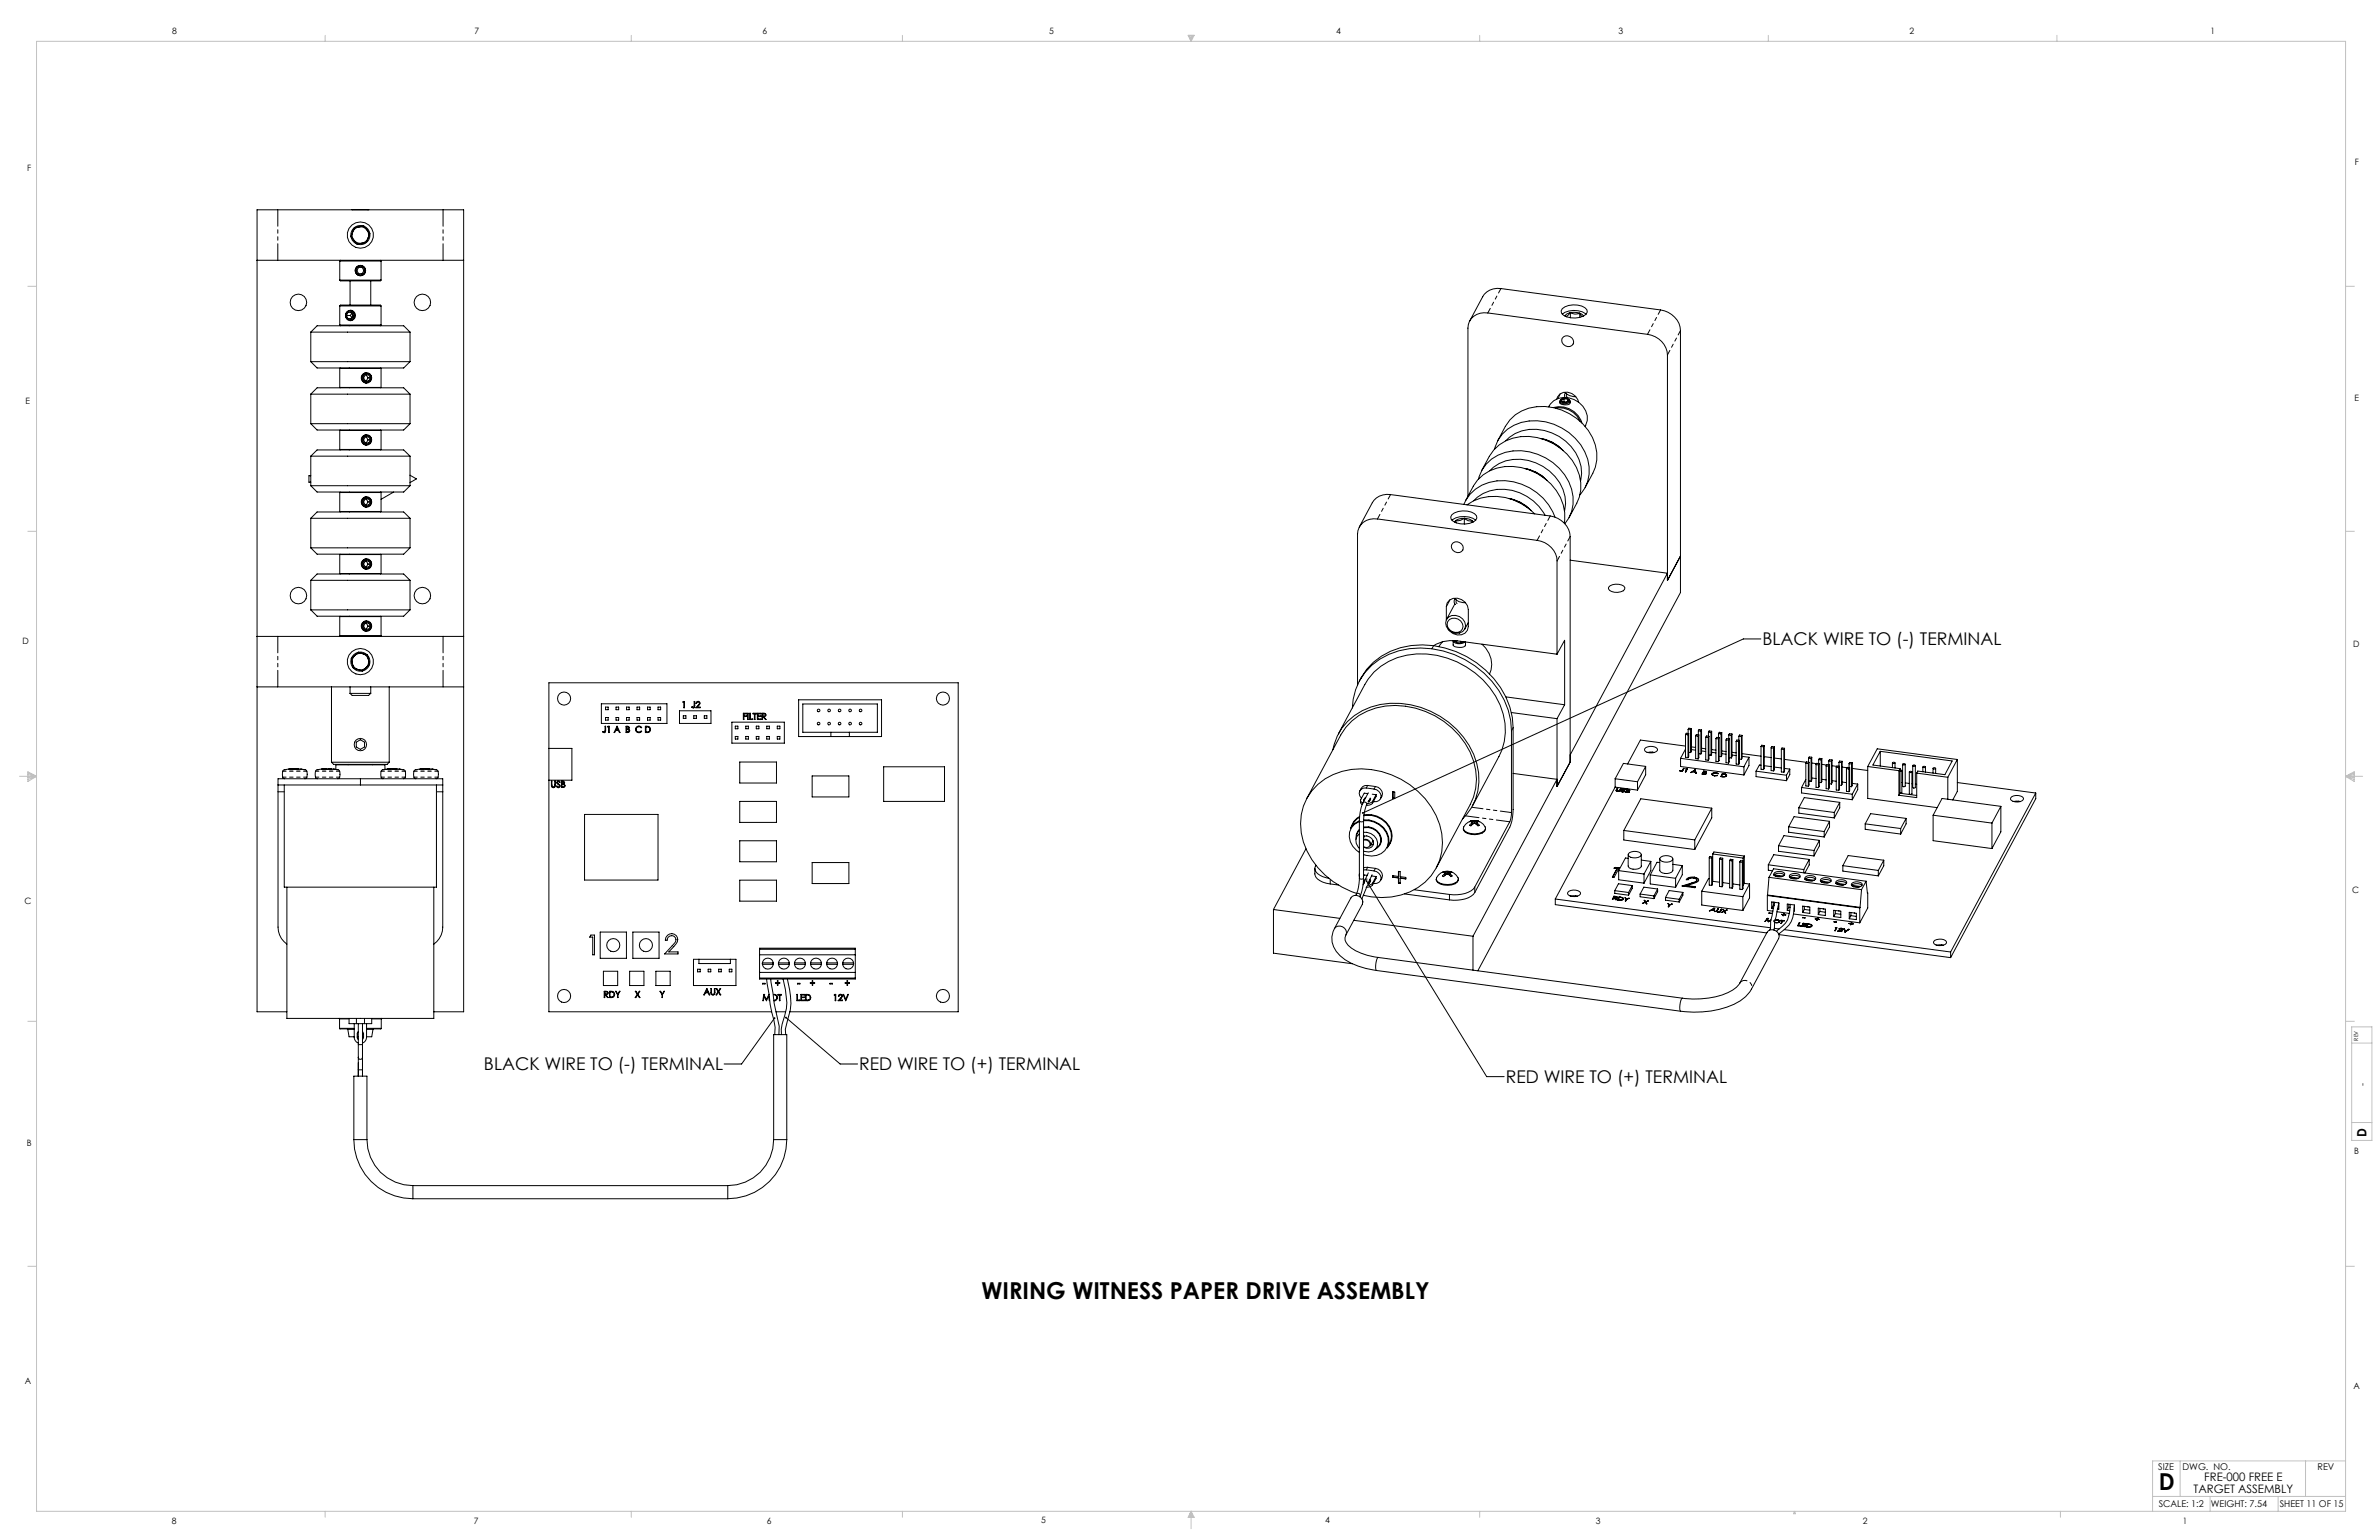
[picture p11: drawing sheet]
<svg xmlns="http://www.w3.org/2000/svg" width="864mm" height="559mm" viewBox="0 0 864 559" stroke-linecap="round" stroke-linejoin="round" font-family="sans-serif">
<defs><g id="words">
<g font-size="8.5">
<text x="356.3" y="471.2">WIRING WITNESS PAPER DRIVE ASSEMBLY</text>
<text x="783.7" y="540.7">D</text>
</g>
<g font-size="6.4">
<text x="639.8" y="234.1">BLACK WIRE TO (-) TERMINAL</text>
<text x="175.7" y="388.3">BLACK WIRE TO (-) TERMINAL</text>
<text x="311.8" y="388.3">RED WIRE TO (+) TERMINAL</text>
<text x="546.6" y="393">RED WIRE TO (+) TERMINAL</text>
</g>
<text font-size="4.7" x="859" y="412.4" transform="rotate(-90 859 412.4)">D</text>
<g font-size="4.2">
<text x="800.2" y="537.5">FRE-000 FREE E</text>
<text x="796.3" y="541.7">TARGET ASSEMBLY</text>
</g>
<g font-size="3.4">
<text x="858.7" y="394" transform="rotate(-90 858.7 394)">-</text>
<text x="783.5" y="533.3">SIZE</text>
<text x="792.3" y="533.3">DWG. NO.</text>
<text x="841.3" y="533.4">REV</text>
<text x="783.6" y="546.8">SCALE: 1:2</text>
<text x="802.5" y="546.9">WEIGHT: 7.54</text>
<text x="827.6" y="546.9">SHEET 11 OF 15</text>
</g>
<g font-size="3.2">
<text x="62.5" y="12.4">8</text>
<text x="172.3" y="12.3">7</text>
<text x="276.8" y="12.4">6</text>
<text x="380.9" y="12.4">5</text>
<text x="485" y="12.3">4</text>
<text x="587.5" y="12.4">3</text>
<text x="693.2" y="12.4">2</text>
<text x="802.4" y="12.4">1</text>
<text x="854.9" y="59.8">F</text>
<text x="9.9" y="62">F</text>
<text x="9.3" y="146.5">E</text>
<text x="854.7" y="145.5">E</text>
<text x="8.2" y="233.6">D</text>
<text x="854.3" y="234.9">D</text>
<text x="8.9" y="328.1">C</text>
<text x="853.9" y="324.1">C</text>
<text x="9.7" y="415.8">B</text>
<text x="854.6" y="418.6">B</text>
<text x="9" y="502">A</text>
<text x="854.3" y="503.9">A</text>
<text x="62.3" y="552.9">8</text>
<text x="172" y="552.9">7</text>
<text x="278.3" y="552.9">6</text>
<text x="377.9" y="552.8">5</text>
<text x="481" y="552.8">4</text>
<text x="579.3" y="552.8">3</text>
<text x="676.2" y="552.9">2</text>
<text x="792.4" y="552.8">1</text>
</g>
<text font-size="2" x="856" y="377.7" transform="rotate(-90 856 377.7)">REV</text>
</g></defs>
<g fill="none" stroke="#000" stroke-width=".36">
<path d="M127.8 76.1h6.1M93.3 94.4h75M123.3 94.7h15M123.3 94.7v6.9M123.6 94.4l-.3 .3M127.4 85.8a3.5 3.5 0 0 0 2.2 2.7M127.4 85.8l2.2 2.7M128.7 82.6l-1.3 3.2M128.7 82.6a3.5 3.5 0 0 0-1.3 3.2M130.2 97h1.3l.6 1.2-.6 1.1h-1.3l-.7-1.1zM132.1 82.1l2.1 2.7M132.1 82.1a3.4 3.4 0 0 1 2.1 2.7"/>
<path d="M132.1 82.1a3.6 3.6 0 0 0-3.4 .5M132.1 82.1l-3.4 .5M133 88l-3.4 .5M133 88a3.4 3.4 0 0 1-3.4 .5M134.2 84.8a3.4 3.4 0 0 1-1.2 3.2M134.2 84.8l-1.2 3.2M138 94.4l.3 .3M138.3 94.7v6.9M123.3 101.6h15M123.3 101.6a2.9 2.9 0 0 0 2.6 .3h12.1l.3-.3M123.3 111h15M123.3 117.9h15"/>
<path d="M123.3 111l.3-.3h14.4l.3 .3M123.3 111v6.9M123.3 117.9l.3 .3M125.8 114.5h1.4M125.9 113.1a1.72 1.72 0 0 1 2.4 .2 1.72 1.72 0 0 1 0 2.3 1.72 1.72 0 0 1-2.4 .2 2.02 2.02 0 0 1 0-2.7zM125.9 113.3a1.44 1.44 0 0 1 2 .2 1.44 1.44 0 0 1 0 1.9 1.44 1.44 0 0 1-2 .2 1.67 1.67 0 0 1 0-2.3zM126.3 113.3h1.2l.6 1.2-.6 1.1h-1.2l-.5-1.1zM127.1 116.3h.4M127.1 112.6h.4M127.1 101.9v8.8M127.2 114.5l.4 .8M127.3 112.6a1.85 1.85 0 0 1 1.7 1.9 1.85 1.85 0 0 1-1.7 1.8"/>
<path d="M127.6 113.6l-.4 .9M134.6 101.9v8.8M138.3 111v6.9M138.3 117.9l-.3 .3M533.5 116.5l4.7-8.8a6.3 6.3 0 0 1 6.6-3l58 7.8a8.2 8.2 0 0 1 7.2 7.4v95.1l-73.5 137.2M567.1 114a7.4 7.4 0 0 1 8.7 0M567.1 112a7.1 7.1 0 0 1 9 .4l.1 .8a4.4 4.4 0 0 1-4.3 2.2 5.7 5.7 0 0 1-5.1-1.8l-.1-.8zM570.1 113.5l1.3-.2 2.1 .4M570.1 113.5a2.66 2.66 0 0 0-2.1 1.2M570.1 113.5l-1.6 1.3M570.1 113.5a3.7 3.7 0 0 0 3.4 .2M570.1 113.5v1.8"/>
<path d="M573.5 113.7l1.3 1M573.5 113.7l.8 1.2M573.5 113.7v1.4M112.8 120.5h36M112.8 131.2h36M112.8 131.2l2.3 2.3h31.4l2.3-2.3M112.8 120.5l2.3-2.3h31.4l2.3 2.3M112.8 120.5v10.7M123.3 133.7h15M123.3 133.7v6.9M123.5 133.5l-.2 .2M132.6 136h1.2l.7 1.1-.7 1.2h-1.2l-.6-1.2z"/>
<path d="M132.9 139h.2M133 136l.6 1.1M133.1 135.3a1.86 1.86 0 0 0-2 1.7 1.86 1.86 0 0 0 1.9 2M133.6 137.1h.9M133.6 137.1l-.6 1.2M138.2 133.5l.1 .2M138.3 133.7v6.9M148.8 120.5v10.7M567.5 122.2a2.21 2.21 0 0 1 3 .3 2.21 2.21 0 0 1 .1 2.9 2.21 2.21 0 0 1-2.9-.2 2.21 2.21 0 0 1-.2-3zM112.8 143h36M112.8 153.7h36M112.8 153.7l2.3 2.3h31.4l2.3-2.3"/>
<path d="M112.8 143l2.3-2.3h31.4l2.3 2.3M112.8 143v10.7M123.3 156.2h15M123.3 140.6h15M123.3 156.2v6.9M123.3 140.6l.2 .1M123.5 156l-.2 .2M132.6 158.5h1.2l.7 1.1-.7 1.2h-1.2l-.6-1.2zM133 158.5l.6 1.1M133.1 157.8a1.87 1.87 0 0 0-2 1.8 1.87 1.87 0 0 0 1.9 1.9M133.6 159.6h.9M133.6 159.6l-.6 1.2"/>
<path d="M138.2 156l.1 .2M138.3 156.2v6.9M138.3 140.6l-.2 .1M148.8 143v10.7M543.7 159.9a25.7 25.7 0 0 1 6.4-9.4 19.1 19.1 0 0 1 24.5 3.4 15.6 15.6 0 0 1 3.6 17.8l-2.8 5.2M546.6 159.9a15.4 15.4 0 0 1 19.4-1.5 15 15 0 0 1 7.8 16.1M559.3 159.1a13.7 13.7 0 0 1 8.1 4.4M560 159.3a14 14 0 0 1 6.9 3.7M562.2 147.6a6.6 6.6 0 0 1 9.2-2.6 7.2 7.2 0 0 1 4.2 9.3l-.2 .4M563.9 147.9a8.4 8.4 0 0 1 10.4 5.6M564.7 148.1a8.2 8.2 0 0 1 8.9 4.8M565.2 144.8a3.8 3.8 0 0 1 6.7-1l1.1 2.1"/>
<path d="M566.2 145.6v.6M566.8 144.9l-.6 .8a2.31 2.31 0 0 0 3.8-.3l-.6-.5M566.8 144.8l1.1-.3a1.37 1.37 0 0 1 1.7 1 2.12 2.12 0 0 1-3-.1zM567.8 144.7l-1 .4 .4 .7 1.2 .1 .9-.4-.3-.6M567.8 144.7l1.2 .2M567.8 144.7v1.1M568.7 143a.86 .86 0 0 0 .3 1.3M569 144.9v.7M570 145.6v.6a2.69 2.69 0 0 1-3.7 .1l-.1-.1M572 144a4.9 4.9 0 0 1-3.7-1.5l-.4 .7 .2 1.1M112.8 165.5l2.3-2.2h31.4l2.3 2.2M112.8 165.5h36"/>
<path d="M112.8 176.2h36M112.8 176.2l2.3 2.3h31.4l2.3-2.3M112.8 165.5v10.7M112.8 172.6h-.7v2.4h.7M123.3 163.1h15M123.3 178.7h15M123.3 178.7v6.9M123.3 163.1l.2 .2M123.5 178.5l-.2 .2M132.9 161.5h.2M138.2 178.5l.1 .2M138.3 178.7v6.9"/>
<path d="M138.3 163.1l-.2 .2M138.3 178.5l-.1 .1M142.9 178.5l-4.6 2.7M148.8 165.5v10.7M148.8 172.4l2.4 1.4-2.4 1.3M536.7 173.8a14.1 14.1 0 0 1 15.5-10.3 20.1 20.1 0 0 1 18.8 16.8 12.9 12.9 0 0 1-3 9.7M537.8 170.8a25.7 25.7 0 0 1 6.4-9.4 19 19 0 0 1 24.6 3.3 15.6 15.6 0 0 1 3.6 17.9l-2.8 5.2M540.8 170.9a15.4 15.4 0 0 1 19.3-1.6 14.9 14.9 0 0 1 7.8 16.1M542.5 162.9a14.1 14.1 0 0 1 15.6-10.2 20 20 0 0 1 18.8 16.7 12.8 12.8 0 0 1-3.4 10.2M553.5 170a14.5 14.5 0 0 1 8.1 4.3M554.2 170.2a14.5 14.5 0 0 1 6.9 3.7M112.8 188.1h36"/>
<path d="M112.8 198.8h36M112.8 198.8l2.3 2.3h31.4l2.3-2.3M112.8 188.1l2.3-2.3h31.4l2.3 2.3M112.8 188.1v10.7M123.3 185.6h15M123.3 185.6l.2 .2M132.6 181h1.2l.7 1.1-.7 1.2h-1.2l-.6-1.2zM132.9 184h.2M133 181l.6 1.1M133.1 180.3a1.87 1.87 0 0 0-2 1.8 1.87 1.87 0 0 0 1.9 1.9M133.6 182.1l-.6 1.2M133.6 182.1h.9"/>
<path d="M138.3 185.6l-.2 .2M148.8 188.1v10.7M493.4 191.2l4.8-8.8a6.3 6.3 0 0 1 6.6-2.9l57.9 7.7a8.2 8.2 0 0 1 7.3 7.5v81.8l-4.8 8.9v-24.6M527.1 188.8a7.6 7.6 0 0 1 8.6 0M527.1 186.8a7.1 7.1 0 0 1 8.9 .3l.1 .9a4.4 4.4 0 0 1-4.3 2.1 5.7 5.7 0 0 1-5-1.7l-.2-.8zM527.5 197a2.21 2.21 0 0 1 2.9 .2 2.21 2.21 0 0 1 .1 2.9 2.21 2.21 0 0 1-2.9-.2 2.21 2.21 0 0 1-.1-2.9zM528.5 188.9l-.5 .5M528.5 188.9l-.1 .7M528.5 188.9v.8M531.4 183a15.2 15.2 0 0 1 18.1-8.2 20.7 20.7 0 0 1 15 12.8M531.6 188.1l1.7 .2 1.2 .7M531.6 188.1l-1.8 .2-1.3 .6"/>
<path d="M531.6 188.1l-1.4 .7-1.7 .1M531.6 188.1a3.1 3.1 0 0 0 2.9 .9M531.6 188.1v2M532 181.6a24.6 24.6 0 0 1 6.4-9.3 19.1 19.1 0 0 1 24.6 3.3 16.3 16.3 0 0 1 4.8 14.2M532.6 183.2a18.4 18.4 0 0 1 22.2 1.2l2.3 2.1M532.9 180.1v-61a5.9 5.9 0 0 1 7.2-5.5l58 7.7a8.1 8.1 0 0 1 7.2 7.5v81.8l4.7-8.8M534.5 189l.3 .4M534.5 189l-.1 .5M535 181.7a15.3 15.3 0 0 1 19.3-1.6 17.6 17.6 0 0 1 6.6 6.9M547.7 180.8a14.5 14.5 0 0 1 8.1 4.4M548.4 181a14.5 14.5 0 0 1 6.8 3.7M112.8 210.6h36"/>
<path d="M112.8 210.6l2.3-2.3h31.4l2.3 2.3M112.8 210.6v10.7M123.3 208.1h15M123.3 201.2h15M123.3 201.2v6.9M123.3 208.1l.2 .2M123.5 201.1l-.2 .1M132.6 203.6h1.2l.7 1.1-.7 1.1h-1.2l-.6-1.1zM132.9 206.6h.2M133 203.6l.6 1.1M133 202.8a1.85 1.85 0 0 0-1.9 1.9 1.85 1.85 0 0 0 1.9 1.8M133 202.8h.1"/>
<path d="M133.6 204.7l-.6 1.1M133.6 204.7h.9M138.2 201.1l.1 .1M138.3 201.2v6.9M138.3 208.1l-.2 .2M148.8 210.6v10.7M528.1 219.1l-3 5.7M528.7 217.7a.92 .92 0 0 0 .2 1.3M532 218.7a4.5 4.5 0 0 1-3.8-1.5 1.51 1.51 0 0 0 .2 2.2M570 203.3l35.3 4.7-35.3 65.9M584 213.1a4.2 4.2 0 0 1 5.8 .2 2.15 2.15 0 0 1-2.6 1.6 3.3 3.3 0 0 1-3.3-1.3zM93.3 230.9h75"/>
<path d="M112.8 221.3h36M112.8 221.3l2.3 2.3h31.4l2.3-2.3M123.3 223.7h15M123.3 230.6h15M123.3 223.7v6.9M123.3 230.6l.3 .3M123.5 223.6l-.2 .1M127.5 239l.8 3.4M127.5 239a3.3 3.3 0 0 0 .8 3.4M130.1 236.7l-2.6 2.3M130.1 236.7a3.5 3.5 0 0 0-2.6 2.3M130.1 236.7a3.6 3.6 0 0 1 3.3 1"/>
<path d="M130.1 236.7l3.3 1M132.6 226.1h1.2l.7 1.1-.7 1.1h-1.2l-.6-1.1zM132.9 229.1h.2M133 226.1l.6 1.1M133.1 225.3a1.86 1.86 0 0 0-2 1.8 1.86 1.86 0 0 0 1.9 1.9M133.4 237.7a3.6 3.6 0 0 1 .7 3.4M133.4 237.7l.7 3.4M133.6 227.2l-.6 1.1M133.6 227.2h.9M138.2 223.6l.1 .1M138.3 223.7v6.9M138.3 230.6l-.3 .3"/>
<path d="M520.4 234.3a34.1 34.1 0 0 1 27.7 22.3l.9 3.7 .3 3.8v29.7a16 16 0 0 1-1.3 6.4l-12.7 23.7a9.6 9.6 0 0 1-9.1 2.6l-16.3-2.1M520.4 234.3a25.3 25.3 0 0 0-26.4 11.8l-.6 1.1M520.4 234.3a12.1 12.1 0 0 1 8.6-1.7l36.2 4.8M523.7 232.8l-1.4 1.8M525 224.9v-4.8a3.8 3.8 0 0 1 2.9-3.1 3.8 3.8 0 0 1 3.9 1.5l.9 1.3 .3 1.4v6.2a3.8 3.8 0 0 1-2.9 3 3.8 3.8 0 0 1-3.9-1.4l-.5-.7M525.9 223.9a3.9 3.9 0 0 1 4.4 .1 3.9 3.9 0 0 1 1.4 4.2 3.8 3.8 0 0 1-4.7 1.1 3.8 3.8 0 0 1-2-4.4zM526.2 224.8a3.1 3.1 0 0 1 3.5 .1 3.1 3.1 0 0 1 1.2 3.3 3 3 0 0 1-3.8 1 3 3 0 0 1-1.6-3.6zM527.5 234a3.4 3.4 0 0 0 4.4 .3l.1-.3M527.5 232.4a2.45 2.45 0 0 0 3.4 1l.9-.5M527.5 232.5v1.6M528.2 232.4l-.1 .3 1.2 .6 1.7-.2 .1-.3M528.5 232.5v.4"/>
<path d="M530.2 232.7v.5M532 232.9v1.4M533 225.9l-1.3 2.4M538 233.8a9.2 9.2 0 0 1 2.7 10.7M565.2 237.4v-33.9a8.1 8.1 0 0 0-7.2-7.4l-58-7.8a5.9 5.9 0 0 0-7.2 5.5v54.7M565.2 237.4l2.8-5.1v23.4M639.2 231.8h-6.4l-138.1 63.2M93.3 249.2h75M120.3 249.2v27.4M127.1 251.6h7.5M127.1 251.6a2.26 2.26 0 0 0 2.6 .7h2.3a2.26 2.26 0 0 0 2.6-.7M127.1 249.2v2.4"/>
<path d="M128.3 242.4a3.3 3.3 0 0 0 3.3 1.1M128.3 242.4l3.3 1.1M134.1 241.1a3.5 3.5 0 0 1-2.5 2.4M134.1 241.1l-2.5 2.4M134.6 249.2v2.4M141.3 249.2v27.4M218.3 255.4h23.8v7.1h-23.8zM219.8 256.6h1v.9h-1zM223.6 256.6h1v.9h-1zM227.4 256.6h1v.9h-1zM231.2 256.6h1v.9h-1zM235.1 256.6h.9v.9h-.9z"/>
<path d="M238.9 256.6h.9v.9h-.9zM246.7 257.9h11.4v4.6h-11.4zM248 254.5h.5v2.3h-.3v-2h-.3zM248 259.7h1v1h-1zM251.8 259.7h1v1h-1zM252 254.5h.2l-.1 2.1-.4 .3-.6-.3 .9-.2zM252.9 254.6a.76 .76 0 0 1 1.2 .3 .76 .76 0 0 1-.5 1.1l-.5 .6h1v.2h-1.5l.9-.9a.57 .57 0 0 0 .5-.6 .57 .57 0 0 0-.5-.6 .57 .57 0 0 0-.6 .5h-.2zM255.7 259.7h.9v1h-.9zM269.8 258.8h1.2v.2h-.9v.8h.9v.2h-.9v1.1h-.3zM271.4 258.8l.2 2.3zM272.2 258.8h.2v2.1h.9v.2h-1.1zM273.4 258.8h1.2v.2h-.5v2.1h-.2v-2.1h-.5z"/>
<path d="M274.9 258.8h1.3v.2h-1.1v.8h1.1v.2h-1.1v.9h1.1v.2h-1.3zM276.6 258.8a.9 .9 0 0 1 1 0 .9 .9 0 0 1 .4 .8l-.8 .4 .9 1.1-1.1-1.1-.2 1.1h-.2zM276.8 259l.9 .2 .1 .4-1 .2zM289.9 253.9h30.1v13.4h-30.1zM291.4 255.4h27.1v10.3h-27.1zM490.9 256.9a21.8 21.8 0 0 1 16.9-20.8 33.9 33.9 0 0 1 39.7 21.6l.9 3.7 .3 3.8-.2 31.5-.5 1.5-12.7 23.7a9.6 9.6 0 0 1-9.1 2.7l-12.8-1.7M546.6 252.9l21.4 2.8M548.6 258.6l16.6 2.2M568 255.7l-2.8 5.1M104.8 279.1a1.91 1.91 0 0 0-2.3 1.1 1.91 1.91 0 0 0 .8 2.4M105.9 279l-1.1 .1M105.9 279h.1"/>
<path d="M105.9 279h.8M106 279h.1M106 279l-1.2 .1M106.1 279h.1M106.7 279h.1M106.7 279l1.3 .1-.2-.1M107.3 279l-.2 .1M107.3 279h.1M107.4 279h.7M107.8 279h.1M107.8 279h.5M107.8 279v.1"/>
<path d="M108.3 279h.1M108.4 279l.8 .1M109.2 279.1a1.87 1.87 0 0 1 2.2 .9l.1 .7a1.58 1.58 0 0 1-.8 1.9M109.2 279.1h.1M116.7 279.1a1.8 1.8 0 0 0-2.2 1v1.9l.8 .6M117.8 279l-1.1 .1M117.8 279h.1M117.8 279h.8M117.9 279h.1M117.9 279l-1.2 .1M118 279h.1M118.6 279h.1"/>
<path d="M118.6 279h1.2M119.2 279l-.1 .1M119.2 279h.1M119.3 279h.7M119.8 279h.1M119.8 279l-.1 .1M119.9 279l1.2 .1M120.3 276.6h21M120.3 276.6l.8 .8h19.4l.8-.8M121.1 279.1a1.89 1.89 0 0 1 2.2 .9l.1 .8a1.43 1.43 0 0 1-.8 1.8M121.1 279.1h.1M121.9 279.2v-1.7h17.8v1.7"/>
<path d="M126.4 277.4v.1M129.3 269.3l1.5-.9 1.5 .9v1.7l-1.5 .9-1.5-.9zM135.3 277.4v.1M141.4 279l-.9 .1M141.4 279h.1M141.9 279h.1M141.8 279h-.4M142.4 279l-1.9 .1a1.8 1.8 0 0 0-2.2 1l.1 1.9 .7 .6M142.4 279h.1M142.4 279h1.2M143.6 279h.1M143.6 279l-.1 .1"/>
<path d="M143.7 279h-.1M143.7 279l1.2 .1M143.8 279l-.9 .1M144.9 279.1a1.89 1.89 0 0 1 2.2 .9l.1 .8a1.43 1.43 0 0 1-.8 1.8M144.9 279.1h.1M152.4 279.1a1.91 1.91 0 0 0-2.3 1.1 1.91 1.91 0 0 0 .9 2.4M153.2 279l-.8 .1M153.2 279h.1M153.3 279h.5M154.3 279l-1.9 .1M154.3 279h.1M154.3 279l1.3 .1-.1-.1"/>
<path d="M155.5 279h.1M155.5 279h.5M155.5 279v.1M155.7 279l-.9 .1M156 279h.1M156 279l.8 .1M156.8 279.1a1.87 1.87 0 0 1 2.2 .9l.1 .7a1.58 1.58 0 0 1-.8 1.9M156.8 279.1h.1M199.2 271.6h8.4v11.5h-8.4M219.6 263.5h.3l-.1 2.1-.5 .3-.5-.3 .8-.2zM219.8 260.4h1v.9h-1zM220.7 263.5h.5v2.3h-.3v-2h-.3z"/>
<path d="M223.6 260.4h1v.9h-1zM224 263.5h.1M224 263.5l1.1 2.3-.6-.7h-1l-.6 .7zM224 264l.4 .8h-.8zM227.3 263.5l.9 .2 .2 .4-.3 .5a.63 .63 0 0 1 .5 .7 .63 .63 0 0 1-.7 .5h-.6zM227.4 264.7a.54 .54 0 0 1 .8 .1 .54 .54 0 0 1 0 .7l-.8 .1zM227.4 263.8h.7l.1 .4-.8 .3zM227.4 260.4h1v.9h-1zM231.1 263.7l1.2-.2 .6 .4-.1 .2a1.02 1.02 0 0 0-1.6-.2 1.02 1.02 0 0 0 0 1.5 1.02 1.02 0 0 0 1.6-.1l.1 .1a1.23 1.23 0 0 1-1.8 .2 1.23 1.23 0 0 1 0-1.9zM231.2 260.4h1v.9h-1zM234.3 263.5a1.29 1.29 0 0 1 1.9 1.2 1.29 1.29 0 0 1-1.9 1.1zM234.5 263.8a1.01 1.01 0 0 1 1.4 .9 1.01 1.01 0 0 1-1.4 .9z"/>
<path d="M235.1 260.4h.9v.9h-.9zM238.9 260.4h.9v.9h-.9zM265.7 262h19v7.7h-19zM266.9 263.5h1v.9h-1zM266.9 267.2h1v1h-1zM268.5 276.5h13.4v7.6h-13.4zM270.7 263.5h1v.9h-1zM270.7 267.2h1v1h-1zM274.5 263.5h1v.9h-1zM274.5 267.2h1v1h-1zM278.3 263.5h1v.9h-1zM278.3 267.2h1v1h-1z"/>
<path d="M282.2 263.5h.9v.9h-.9zM282.2 267.2h.9v1h-.9zM301.6 265.7v1.6M308.3 265.7v1.6M320.8 278.2h22.1v12.6h-22.1zM483.8 272a20.7 20.7 0 0 1 17.3-16.4 31.3 31.3 0 0 1 35 21.4 20.3 20.3 0 0 1-5.2 20.3M485.8 266.3l9.6-17.9a23 23 0 0 1 22.5-11.1 31.3 31.3 0 0 1 27.8 21.8 21 21 0 0 1-1.6 15.4l-9.5 17.9M597.4 278.1l-8.1-1.1-3 5.6M597.4 278.1l-3 5.6M597.4 278.1v3l-3 5.6M597.4 271.3a3.4 3.4 0 0 1 4.3 .6 1.75 1.75 0 0 1-2 1.3 2.52 2.52 0 0 1-2.7-1zM598.1 273h2.4"/>
<path d="M609.9 279.6l.2 .2M609.9 279.6v.2M610.1 275.2v2.9l23 3.1M610.1 275.2l23 3M610.1 279.8h.2M610.1 279.8v.1M610.3 279.8v.1M611.1 278.8l-.5 .9-.3 .1M611.1 278.8h.2l-.6 1-.5 .1-.3-.3M611.1 279h.1M611.1 279l-.5 .9M611.1 278.8v.2"/>
<path d="M611.9 270.7l-16.4-2.2-4.7 8.7M611.9 266.5v8.3l.9 .1M611.9 271.8l-1.8 3.4M611.9 266.5l.9 .1M612.1 278.9l.5 .1-.8 1.1 .5-1M612.1 278.9l-.1 .1 .3 .1M612.1 278.9v.1M612.3 279.1l-.4 1M612.3 279.1l.2 .1M612.8 266.6v8.3M612.8 264.7v1.5M612.8 264.7l.9 .1"/>
<path d="M613 266.2v8.2l-.2 .5M613 273l.7 .1M613 266.2l-.2 .4M613 266.2l-.9-.1-.2 .4M613.7 264.8v8.3M614 271l1.5 .2M614 264.4v8.2l-.3 .5M614 272l1.5 .2M614 264.4l-.3 .4M614 264.4l-.9-.2-.3 .5M614.6 280h-.2M614.6 280v.1"/>
<path d="M614.6 280l.8 .1M615.2 279.6l-.6 .4M615.2 279.6l.2 .5M615.3 279.4l-1.6 .9 .7-.3M615.3 279.4h.1M615.3 279.5l-.1 .1M615.3 279.5h.1M615.3 279.4v.1M615.4 279.4l.4 1.2-.4-.4M615.4 279.5l.3 1.1M615.4 279.4v.1M615.5 267v8.3l.9 .1"/>
<path d="M615.5 267l.9 .1M616.4 267.1v8.3M616.5 265.2v1.5M616.5 265.2l.9 .1M616.7 266.7v8.2l-.3 .5M616.7 273.5l.7 .1M616.7 266.7l-.3 .4M616.7 266.7l-.9-.1-.3 .4M617.4 265.3v8.3M617.7 271.5l1.5 .2M617.7 264.9v8.2l-.3 .5M617.7 272.5l1.5 .2"/>
<path d="M617.7 264.9l-.3 .4M617.7 264.9l-.9-.2-.3 .5M618.5 279.8l-.6 1.1h1.3l.1-.3-.2-.2M618.5 279.8l.9 .4M618.5 280h.1M618.5 280l-.6 .9M618.5 279.8v.2M618.6 279.9l.6 .3M618.6 279.9l-.2 .4M619.2 267.5v8.3l.9 .1M619.2 267.5l.9 .1M620.1 267.6v8.3"/>
<path d="M620.2 265.7l.9 .1M620.2 265.7v1.5M620.4 267.2l-.3 .4M620.4 267.2v8.2l-.3 .5M620.4 267.2l-1-.1-.2 .4M620.4 274l.7 .1M621.1 265.8v8.3M621.3 265.4v8.2l-.2 .5M621.3 272l1.6 .2M621.3 265.4l-.2 .4M621.3 265.4l-.9-.2-.2 .5M621.3 273l1.6 .2"/>
<path d="M622.9 268l.9 .1M622.9 268v8.3l.9 .1M623.8 268.1v8.3M623.9 266.2v1.5M623.9 266.2l.9 .1M624.1 267.7l-1-.2-.2 .5M624.1 267.7l-.3 .4M624.1 267.7v8.2l-.3 .5M624.1 274.5l.7 .1M624.8 266.3v8.3M625 272.5l1.6 .2M625 265.9l-.2 .4"/>
<path d="M625 265.9l-.9-.2-.2 .5M625 265.9v8.2l-.2 .5M625 273.5l1.6 .2M626.6 268.5l.9 .1M626.6 268.5v8.3l.9 .1M627.5 268.6v8.3M627.6 266.7l.9 .1M627.6 266.7v1.4M627.7 268.1l-.9-.1-.2 .5M627.7 268.1l-.2 .5M627.7 268.1v8.3l-.2 .5M627.7 275h.8"/>
<path d="M628.5 266.8v8.2M628.7 273l1.5 .2M628.7 266.3l-.2 .5M628.7 266.3l-.9-.1-.2 .5M628.7 266.3v8.3l-.2 .4M628.7 274l1.5 .2M630.2 269v8.2l1 .2M630.2 269l1 .1M631.2 269.1v8.3M631.2 267.2v1.4M631.2 267.2l.9 .1M631.4 268.6l-.2 .5"/>
<path d="M631.4 268.6v8.3l-.2 .5M631.4 268.6l-.9-.1-.3 .5M631.4 275.4l.7 .1M632.1 267.3v8.2M632.4 273.5l6.9 .9M632.4 266.8l-.3 .5M632.4 266.8v8.3l-.3 .4M632.4 266.8l-.9-.1-.3 .5M632.4 274.5l2.5 .3M633.1 278.2v3M634.9 274.8v3l-1.8 3.4M634.9 274.8l-1.8 3.4"/>
<path d="M637.5 279.8v2l11 1.5M637.5 279.8l11 1.5M639.3 277.7l-.6-.1-1.2 2.2M639.3 270.9l.9 .1M639.3 270.9v8.2l.9 .2M640.2 271v8.3M640.4 274.6l2.5 .3M640.4 277.8l2.5 .4M640.4 270.5l-.2 .5M640.4 270.5v8.3l-.2 .5M640.4 270.5l-.9-.1-.2 .5M642.9 271.4l1 .1"/>
<path d="M642.9 271.4v8.2l1 .1M643.9 271.5v8.2M644.1 271v8.3l-.2 .4M644.1 271l-.9-.1-.3 .5M644.1 275.1l2.5 .3M644.1 278.3l2.5 .4M644.1 271l-.2 .5M646.6 271.9v8.2l1 .1M646.6 271.9l1 .1M647.6 272v8.2M647.8 271.5l-.9-.1-.3 .5M647.8 275.6l7.9 1"/>
<path d="M647.8 278.8l1.9 .3M647.8 271.5l-.2 .5M647.8 271.5v8.3l-.2 .4M649.7 279.1v2l-1.2 2.2M649.7 279.1l-1.2 2.2M655.5 276.9v8.3l.9 .1M655.5 276.9l.9 .2M656.4 277.1v8.2M656.5 275.1v1.5M656.5 275.1l.9 .1M656.7 276.6l-.3 .5M656.7 276.6v8.2l-.3 .5"/>
<path d="M656.7 276.6l-.9-.1-.3 .4M657.4 275.2v8.3M657.7 276.9l1.7 .2M657.7 274.8l-.3 .4M657.7 274.8v8.2l-.3 .5M657.7 274.8l-.9-.1-.3 .4M659.2 277.4v8.3l1 .1M659.2 277.4l1 .2M660.2 277.6v8.2M660.2 275.6v1.5M660.2 275.6l.9 .1M660.4 277.1l-.2 .5"/>
<path d="M660.4 277.1v8.2l-.2 .5M660.4 277.1l-.9-.1-.3 .4M661.1 275.7v8.3M661.4 277.4l1.7 .2M661.4 275.3l-1-.1-.2 .4M661.4 275.3l-.3 .4M661.4 275.3v8.2l-.3 .5M662.9 277.9v8.3l.9 .1M662.9 277.9l.9 .2M663.8 278.1v8.2M663.9 276.1v1.5M663.9 276.1l.9 .1"/>
<path d="M664.1 277.6l-.9-.1-.3 .4M664.1 277.6l-.3 .5M664.1 277.6v8.2l-.3 .5M664.8 276.2v8.3M665.1 277.8l1.7 .3M665.1 275.8l-.3 .4M665.1 275.8v8.2l-.3 .5M665.1 275.8l-1-.1-.2 .4M666.6 278.4v8.3l.9 .1M666.6 278.4l.9 .2M667.5 278.6v8.2M667.6 276.6v1.5"/>
<path d="M667.6 276.6l.9 .1M667.7 278.1v8.2l-.2 .5M667.7 278.1l-.9-.1-.2 .4M667.7 278.1l-.2 .5M668.5 276.7v8.3M668.7 276.3v8.2l-.2 .5M668.7 278.3l1.8 .3M668.7 276.3l-.2 .4M668.7 276.3l-.9-.1-.2 .4M670.3 278.9l.9 .1M670.3 278.9v8.3l.9 .1M671.2 279v8.3"/>
<path d="M671.2 277.1v1.5M671.2 277.1l.9 .1M671.4 278.6l-.9-.2-.2 .5M671.4 278.6v8.2l-.2 .5M671.4 278.6l-.2 .4M672.1 277.2v8.3M672.4 278.8l5.6 .8M672.4 276.8v8.2l-.3 .5M672.4 276.8l-.3 .4M672.4 276.8l-.9-.2-.3 .5M678 278.1v11.6l25.2 3.4M678 278.1l11.3 1.5"/>
<path d="M682.6 272.6l26.1 3.5-2.7 5-9.8-1.3-.4 .7M682.6 272.6l-2.7 5 9.8 1.3M682.6 272.6v5.4M687 276.8v1.8M687.1 276.7a.43 .43 0 0 1 .5-.2 .43 .43 0 0 1 .2 .5 .43 .43 0 0 1-.4 .1 .43 .43 0 0 1-.3-.4zM687.9 276.8v1.9M689.3 279.6v9M689.7 279.4l.7 .2-.7 .2M689.7 278.9l-.4 .7M689.7 278.9v8.9M690.4 279.6v7.9l-.7 .3M690.7 277.3v8l.3 .2 .6-.3v-7.9"/>
<path d="M690.7 277.2a.45 .45 0 0 1 .5-.2 .45 .45 0 0 1 .3 .5l-.5 .1zM694.3 277.7h.1a.4 .4 0 0 1 .5-.2 .4 .4 0 0 1 .3 .5h-.7zM694.3 277.8v7.9l.4 .3 .6-.2v-8M698 278.3v1.7M698 278.2h.1a.43 .43 0 0 1 .5-.2 .43 .43 0 0 1 .3 .4l-.7 .1zM699 278.3v1.9M701.7 278.7a.45 .45 0 0 1 .5-.2 .45 .45 0 0 1 .4 .4l-.7 .1zM701.7 278.8v1.7M702.7 278.8v1.9M710.5 275.6l-29-3.9-3.5 6.4M710.5 275.6l-3.4 6.4M710.5 275.6v11.6l-1.6 3.1"/>
<path d="M100.9 284.8h59.8M100.9 284.8v-2.2h59.8v2.2M100.9 284.8v51.6a7.6 7.6 0 0 0 3.2 6.2M103.2 284.8v37.1h55.2v-37.1M160.7 284.8v51.6a7.5 7.5 0 0 1-3.2 6.2M200.2 283.5l.1 1.3a.56 .56 0 0 0 .4 .7 .56 .56 0 0 0 .7-.3v-1.7h.2v1.4a.75 .75 0 0 1-.7 .9 .75 .75 0 0 1-.7-.9zM202.3 283.5h.6l.4 .3-.2 .2a.37 .37 0 0 0-.5-.4 .37 .37 0 0 0-.1 .6 .78 .78 0 0 1 .8 .8 .78 .78 0 0 1-.9 .8l-.4-.5 .2-.1 .2 .3a.42 .42 0 0 0 .5 0 .42 .42 0 0 0 .1-.5 .99 .99 0 0 1-.7-1.5zM203.8 283.5l1 .1 .2 .5-.3 .4a.63 .63 0 0 1 .4 .8 .63 .63 0 0 1-.7 .5h-.6zM204 283.7l.7 .1 .1 .4-.8 .2zM204 284.7a.54 .54 0 0 1 .7 0 .54 .54 0 0 1 0 .8h-.7zM212.2 295.5h26.7v23.8h-26.7zM268.5 290.8h13.4v7.6h-13.4z"/>
<path d="M294.8 281.6h13.4v7.6h-13.4zM474.4 289.7l12.3-23a21.5 21.5 0 0 1 19.8-10.7 30.4 30.4 0 0 1 28.4 20.2 20.3 20.3 0 0 1-1.2 15.7l-12.3 23M493.4 296.6a8.1 8.1 0 0 0-3.1 3.9 5.9 5.9 0 0 1 3.2-2.6M493.5 297.9v21.4l-.7 4-.7 1.6M493.5 298.1a5.6 5.6 0 0 0-2.4 9l2.4 2.2M493.5 296.3a5.4 5.4 0 0 0-3 3.7M493.6 287a2.51 2.51 0 0 1 2.9-2l2.8 .4a2.66 2.66 0 0 1 2.3 1.6 2.66 2.66 0 0 1-.5 2.8M493.9 290.5v.8l.6 .6M494.2 289.7a2.12 2.12 0 0 1-.6-2.6 2.12 2.12 0 0 1 2.4-1.2l2.8 .4a2.37 2.37 0 0 1 2.4 1.9 2.37 2.37 0 0 1-1.4 2.7h-1.3M494.7 291.3l-.9 3.2-.3 3.4M494.7 291.3v.1M495 297.8a8.1 8.1 0 0 1 9 7.8 6 6 0 0 1-8.1 4.8l-.9-.3"/>
<path d="M495.1 295.7a8.6 8.6 0 0 1 10.3 7.7l-.3 1.6-1.2 2.2M495.1 296a8.3 8.3 0 0 1 10 7.8l-.4 1.7-1.1 2.2a7 7 0 0 0-4.7-9.6l-2-.6h-1.9M495.8 289.4l-.8 .9 .1 .4M496.2 291.8l-.9 2.7-.3 3.4-.1 22.6-.6 2.9-.7 2M496.5 288l-1.3-.2-1.2 2.4v.6l.7 .6M496.7 287.7l-2 3.6M496.9 290.6l.3 .1M497.1 290.1l.3 .1M497.3 289.7l-.6 1.3M497.4 289.6l.2 .2-.4 .8-.6 .4M498.1 288.2l1.4 .2M499.5 288.4v.6l-1.2 2.4-1.1 .7-1.2 .1"/>
<path d="M499.5 288.4l-1.4 2.6-1.8 .6M505.6 287.3l.7 .1v2.4l-.7-.1zM505.7 287.3v2.3M505.7 289.6l.6 .1M505.7 289.6l-.1 .1M532 299.1a4.2 4.2 0 0 1 7.3 1.6 3.7 3.7 0 0 1-3.9 1.9 4.2 4.2 0 0 1-4.2-1.8l.1-.7zM534 297.9l-.5 .3 .9 .1M534 297.9h.7M534 297.9v.2M534.2 298.7l-.3 .3a.36 .36 0 0 0-.3 .4 .36 .36 0 0 0 .4 .3 .36 .36 0 0 0 .3-.4l.9-.5M534.2 298.7l.1 .6M534.4 298.3l-.2 .4"/>
<path d="M534.4 298.3l.1 .8M534.7 297.9l.5 .1M534.7 297.9l.1 1M535.2 298v.8M535.8 297.9h.7M535.8 297.9l-.6 .1M535.8 297.9l-.2 1M536 298.3l.3 .4M536 298.3v.8M536.3 298.7l.3 .3a.37 .37 0 0 1 .3 .4 .37 .37 0 0 1-.4 .3 .37 .37 0 0 1-.3-.4l-1-.5M536.3 298.7l-.1 .6M536.5 297.9l.5 .3-1 .1"/>
<path d="M536.5 297.9v.2M549.3 280.6l15.9 2.2-30.5 56.9M586.3 282.6l8.1 1.1M586.3 282.6v3M586.3 285.6l8.1 1.1M586.3 285.6l-21.7 40.6M586.9 286.7l.4 .3M586.9 286.8l.1 .3M587.1 285.9l-.4 .8a.78 .78 0 0 0 .7 .5 .78 .78 0 0 0 .8-.4l.3-.7h-.2M587.1 285.9l-.2 .8M587.1 286.1l-.4 .9M587.1 286.1h.1"/>
<path d="M587.1 285.9v.2M587.3 287v.1M587.9 286.9l-.6 .1M588.3 286.1l-.4 .8M588.3 286.2l-.4 .7M588.3 286.1v.1M588.3 286.2h.1M588.6 287l.4 .3M588.6 287.2h-.1M588.6 287.2l.2 .1M588.6 287v.2M588.9 286.4v.2"/>
<path d="M588.9 286.4v.1M588.9 286.6l.3 .2M589 287.3h.1M589 286.5l-.1 .1M589.1 286.5l.1 .2M589.1 286.4l.1 .2M589.2 286.6l.4 .2a.5 .5 0 0 1-.2 .7 .5 .5 0 0 1-.7-.2l-.3-.3h.2M589.2 286.7l.5 .5M589.2 286.6v.1M589.2 286.8l.3 .2M589.5 286.3l-.4 .1M589.5 287l-.5 .3"/>
<path d="M589.5 287.1v.2M589.6 286.2l.5 .3-.6-.2M589.6 286.2l-.7 .2M589.6 286.2v.1M589.7 286.4l.2 .1M590.3 287.4v.1M590.6 286.9v.1M590.6 286.4l-.6 1.1h1.4l.1-.2-.3-.3M590.6 286.4l1 .3-.4 .3M590.6 286.6h.1M590.6 286.6l-.5 .9M590.6 286.4v.2"/>
<path d="M590.8 286.5l.6 .3-.8 .1zM591 287.1l-.5-.1-.2 .4M591 287.1l.3 .2M591.2 287l.3 .4M591.2 287.1h-.2M591.3 287.3l-1 .1M591.3 287.2v.1M591.6 286.8l-.2-.1v.2M594.4 283.7v3M614.4 280l1 .2M615.4 280.1v.1M618.1 280.8v.1"/>
<path d="M618.3 280.4l.6 .1M618.3 280.4l-.2 .4M618.4 280.3v.1M618.9 280.5l.2 .2M619.1 280.4l.2 .4M619.1 280.5h-.2M619.1 280.7l-1 .1M619.1 280.7v.2M619.2 280.6v.2M619.2 280.1l.2 .1M619.2 280.2l-.8 .1M619.2 280.2v.2"/>
<path d="M619.3 280.1v.2M619.4 280.2l-.3 .2M621.4 293.3v3.5l-6.2 11.5M621.4 293.3l-25.8-3.5-6.1 11.5M621.4 293.3l-6.2 11.5M621.5 280.8a1.33 1.33 0 0 0 2 .6l-.2-.1M621.7 281.1l.2 .3M621.7 280.9v.2M622.4 281.4v.2M623 280.4h-.8l-.7 .4M623 280.4l.8 .3-.2 .1a1.34 1.34 0 0 0-1.9 .2l.7 .4M623 280.4l-1.5 .4"/>
<path d="M623.3 281.3l-.9 .1M623.3 281.3v.2M623.5 280.6l.2 .1M624.9 281.7l.9 .1M624.9 281.7v.1M625.2 280.7l-.5 1.1 1 .1a.84 .84 0 0 0 1.1-.7l-.4-.3M625.2 280.7l1.2 .2M625.2 280.8l-.5 1M625.2 280.8l.2 .1M625.2 280.7v.1M625.4 280.8l1 .3 .2 .4M625.4 280.8l-.5 .9"/>
<path d="M625.8 281.8v.1M626.4 280.9l.4 .4M626.6 281.5l-.8 .3M626.6 281.5v.2M626.6 281.7l-.2 .1M626.6 281.3v.4M648.5 281.3v2M653 293.1l12.9 1.7M653 293.1v2l12.9 1.7M654 285.7v2l18.4 2.5M654 285.7l18.4 2.5M655.5 282.8l-1.5 2.9"/>
<path d="M656.7 283.4l.7 .1M657.7 282.3l1.5 .2M660.4 283.9l.7 .1M661.4 282.8l1.5 .2M664.1 284.4l.7 .1M664.1 298l-12.8-1.7-2 3.7M664.1 298l-1.9 3.7M664.1 298v2l-1.9 3.7M665.1 283.3l1.5 .2M665.9 294.8v2M667.7 284.9l.8 .1M667.8 291.1l-1.9 3.7"/>
<path d="M667.8 291.1v2l-1.9 3.7M667.8 291.1l-12.8-1.7-2 3.7M668.7 283.8l1.6 .2M671.4 285.4l.7 .1M672.4 288.2v2M672.4 284.3l2 .2M674.4 284.5v2l-2 3.7M674.4 284.5l-2 3.7M677.1 298.9v2l12.9 1.7M677.1 298.9l12.9 1.7M689.7 287.8l-.4 .8M689.7 287.8l6.1 .8"/>
<path d="M690.4 283.9l.3 .1M691.6 284.1l1.5 .2M691.9 297v1.9l-1.9 3.7M691.9 297l-1.9 3.6M691.9 297l-12.8-1.8-2 3.7M693.1 280.1v8l.4 .2 .6-.2v-8M693.1 280h.1a.4 .4 0 0 1 .5-.2 .4 .4 0 0 1 .2 .4l-.6 .1zM694.1 284.4h.2M695.3 284.6h.5M695.8 280.5l11.3 1.5M695.8 280.5v8.9l-6.5-.8M701.7 295.8v9.2l21.4 2.9"/>
<path d="M701.7 295.8l21.4 2.9M707.1 282v8M710.5 284l28.5 3.8M723.1 298.7v9.2M726.3 292.6v9.2l-3.2 6.1M726.3 292.6l-21.3-2.9-3.3 6.1M726.3 292.6l-3.2 6.1M730.3 289.1a3.4 3.4 0 0 1 4.3 .6 2.66 2.66 0 0 1-3.9 1.1l-.9-.8zM731 290.8h2.4M739 287.8l-30.9 57.6M739 287.8v2l-30.9 57.7M268.5 319.4h13.4v7.6h-13.4z"/>
<path d="M268.5 305.1h13.4v7.6h-13.4zM294.8 313h13.4v7.6h-13.4zM474.1 308l-11.8 22M477.3 315.1a3.9 3.9 0 0 0 2.9 5l5.6 1M477.7 314a2.5 2.5 0 0 0 1.5 3.6l3.2 1.1M493.5 302.6a3.3 3.3 0 0 0 0 5.2M493.5 301.2a5 5 0 0 0-1.3 3.3M493.5 301l-1.2 1.9v1.1M493.5 317.1v1M495 314.9a7.8 7.8 0 0 1 6.1 1.1 2.47 2.47 0 0 1 0 3.5M495 302a4.3 4.3 0 0 1 5 5.1 3.6 3.6 0 0 1-5 1.7M495 300.4a4.7 4.7 0 0 1 4.9 1.3 4.7 4.7 0 0 1 .8 5l-1.5 1.6"/>
<path d="M495 303.4a2.55 2.55 0 0 1 2.9 .9 2.55 2.55 0 0 1 0 3.1 2.65 2.65 0 0 1-2.9 0M495 300.2a5.2 5.2 0 0 1 6.4 5.3l-.5 1.3-1.3 1.1M495 304.7a1.81 1.81 0 0 1 1.9 .3 1.81 1.81 0 0 1 .5 1.9l1-1.9M495 315.7a7.8 7.8 0 0 1 5.6 1.2 2.12 2.12 0 0 1 .5 2.7 2.12 2.12 0 0 1-2.6 1M495.4 303.4l-.4 .6M496.1 319.7l43.6 71h6.3M496.3 319a1.13 1.13 0 0 0-1.1 1.5M496.3 317.6l-1.1-.1-.2 .4M496.7 316.7l-1.9 4.4M497 319.7l.4 .2M497.1 319.1l.4 .6-.3 .6-.6 .4M497.9 317.9l1.6 .2"/>
<path d="M498.1 317.4l-1.6 3.5M498.6 306.2l-1 .5M499.5 318.1l-1.6 2.8-1.6 .4M499.5 318.1v.6l-1.2 2.4a3 3 0 0 1-2.4 .8M505.6 318.3l2 .3M505.7 318.2l2 .3M505.7 318.2l-.1 .1M507.6 318v-1.8l.7 .1v1.8l2 .3v.5l-2-.2M507.6 318.6v1.8M507.6 318l-2-.3v.6M507.7 316.2l-.1 1.8M507.7 318.5v1.8"/>
<path d="M507.7 318.5l-.1 .1M508.3 318.7v1.8l-.7-.1M508.3 318.6l2 .2M508.3 318.6v.1M521.4 318.9v.3a2.53 2.53 0 0 0 2.7 1.9 5.9 5.9 0 0 0 5-1l.3-1.2M522.2 317.5a4.2 4.2 0 0 1 7.2 1.6 3.5 3.5 0 0 1-3.8 1.9 4.2 4.2 0 0 1-4.2-1.8l.1-.7zM524.1 316.3l-.5 .2 .9 .3M524.1 316.3h.7M524.1 316.3l.1 .2M524.3 317.1l-.7 .8 .5 .2 .6-.7 .7-.2M524.3 317.1l.1 .6M524.5 316.8l-.2 .3"/>
<path d="M524.5 316.8l.2 .7M524.8 316.3h.6M524.8 316.3l.2 1M525.4 316.3v.9M525.9 316.3h.8M525.9 316.3h-.5M525.9 316.3l-.1 1M526.2 316.8l.2 .3M526.2 316.8l-.1 .7M526.4 317.1l.8 .8-.5 .2-1.3-.9M526.4 317.1l-.1 .6M526.7 316.3l.5 .2-1 .3"/>
<path d="M526.7 316.3l-.1 .2M531.2 300.6v.2a2.53 2.53 0 0 0 2.8 2 5.9 5.9 0 0 0 4.9-1.1l.4-1.1M586.5 314.7l-.6 .3 1.1 .2M586.5 314.7l1.3 .2-1.9 3.4h-.6l1.7-3.1M586.5 314.9l1.2 .2M586.5 314.9l-.3 .2M586.5 314.7v.2M587 315.2l-1.6 3.1M587.6 315.9v3.3l9.2 1.3M587.6 315.9l9.2 1.2M589.5 301.3v3.5l25.7 3.5M589.5 301.3l25.7 3.5"/>
<path d="M591 310.1v4.2a2.7 2.7 0 0 0 3.6 1l1.1-.7 .1-4.5M591 311.5l-.9-.2-2.5 4.6M591.5 309.4a3.4 3.4 0 0 1 4.3 .6 1.76 1.76 0 0 1-2.1 1.3 2.01 2.01 0 0 1-2.6-1.5zM595.8 312.1l3.5 .5M596.8 317.1v3.4M599.1 317.5v3.2l9.2 1.3M599.1 317.5l9.2 1.2M599.3 312.6v3.3l-2.5 4.6M599.3 312.6l-2.5 4.5M602.5 311.6v4.2a2.92 2.92 0 0 0 4.8 0v-4.2M602.5 313l-1-.1-2.4 4.6M602.6 311.4a3.3 3.3 0 0 1 4.6 .1 2.77 2.77 0 0 1-4.4 .7l-.3-.4z"/>
<path d="M607.3 313.6l3.4 .5M608.3 318.7v3.3M610.7 314.1v3.3l-2.4 4.6M610.7 314.1l-2.4 4.6M615 318.3a3.1 3.1 0 0 0-2.9 .8l.7 .1a2.3 2.3 0 0 1 3.2 0l-.1 .3M615 318.3l1.4 .6 .1 .7M615 318.5a3.1 3.1 0 0 0-2.9 .8M615 318.5l1.4 .5 .2 .6M615 318.3v.2M615.2 304.8v3.5M615.9 319.5l-.6 .5-4.7 1.5 4.7 .6 .2-.3-3.2-.5M615.9 319.7l-.6 .5-4.3 1.4"/>
<path d="M615.9 319.5v.2M616 319.4l-.1 .3M616.5 319.6a8 8 0 0 1-4.2 1.7M620.5 318.8h-.3l-2.5 4.6M620.5 311.3v9.9l.9 .1M620.5 311.3l.9 .1M621.4 311.4v9.9M621.6 310.9v9.9l-.2 .5M621.6 319h.1M621.6 310.9l-.2 .5M621.6 310.9l-.9-.1-.2 .5M621.7 309.9v9.9l2.5 .3"/>
<path d="M621.7 309.9l11.1 1.5M621.7 309.9l.5-.8 11 1.5M624.2 311.7v10l.9 .1M624.2 311.7l.9 .2M625.1 311.9v9.9M625.4 311.4l-.3 .5M625.4 311.4l-.9-.1-.3 .4M625.4 311.4v9.9l-.3 .5M627.9 312.2l.9 .2M627.9 312.2v10l.9 .1M628.8 312.4v9.9M629 311.9l-.9-.1-.2 .4"/>
<path d="M629 311.9l-.2 .5M629 311.9v9.9l-.2 .5M631.6 312.7l.9 .2M631.6 312.7v10l.9 .1M632.5 312.9v9.9M632.7 312.4l-.9-.1-.2 .4M632.7 312.4l-.2 .5M632.7 312.4v9.9l-.2 .5M632.8 311.4v9.8M633.2 310.6l-.4 .8M633.2 310.6v9.9M641.9 313.8l12.9 1.7"/>
<path d="M641.9 313.8v2l1.5 .2M642.2 318.3l33.5 4.5M642.2 318.3l-.6 6.5M642.2 318.3l1.6-3.1 33.6 4.6M644 316.9a2.79 2.79 0 0 1 3.9 .1 2.34 2.34 0 0 1-3.8 .7zM644 317.5a3.1 3.1 0 0 1 3.8 0M644 317.5h.1M644 317.5l3.3 .4M644 317.5v.1M644.3 317.8l2.4 .3M645.6 306.9v2l12.9 1.7M645.6 306.9l12.9 1.7"/>
<path d="M649.3 300v2l12.9 1.7M649.3 300l12.9 1.7M649.6 317.7a2.76 2.76 0 0 1 3.9 .1 2.34 2.34 0 0 1-3.7 .7zM649.7 318.2h.1M649.7 318.2l1.6-.6 1.4 .2 .7 .5M649.7 318.2v.1M649.7 318.2l3.2 .5M649.9 318.5l2.4 .3M654.8 315.5v1.2M655.2 318.5a2.79 2.79 0 0 1 3.9 .1 2.32 2.32 0 0 1-3.7 .6zM655.3 319a2.93 2.93 0 0 1 3.7 0M655.3 319h-.1"/>
<path d="M655.3 319v.1M655.3 319l3.3 .4M655.3 319l-.1 .1M655.5 319.3l2.5 .3M656.8 311.9v1.9l-1.6 3M656.8 311.9l-2 3.6M656.8 311.9l-12.9-1.8-2 3.7M658.5 308.6v2M660.5 304.9l-2 3.7M660.5 304.9l-12.9-1.7-2 3.7M660.5 304.9v2l-2 3.7M660.9 319.7l1.7-.6 1.3 .2 .8 .5"/>
<path d="M660.9 319.7h.1M660.9 319.7l3.3 .4M660.9 319.7v.1M661.2 318.8a2.87 2.87 0 0 1 3.6 .5 2.4 2.4 0 0 1-3.8 .7l-.2-.4zM662.2 301.7v2M666.5 319.9a2.85 2.85 0 0 1 3.9 .2 2.37 2.37 0 0 1-3.7 .6zM669 314.1v2l12.8 1.7M669 314.1l12.8 1.7M677.4 319.8l.5 4.4 .1-.2M677.4 319.8l-1.7 3M681.8 315.8v2M683.8 312.1v2l-2 3.7"/>
<path d="M683.8 312.1l-2 3.7M683.8 312.1l-12.9-1.7-1.9 3.7M690 300.6v2M104.1 321.9v47.6h53.4v-47.6M214.5 339.3h1.3v7.2h-.6v-6.5h-1.1zM217.9 338.2h9.5v9.5h-9.5zM229.7 338.2h9.6v9.5h-9.6zM242.4 339.3a2.2 2.2 0 0 1 3 .1 2.2 2.2 0 0 1 0 3.1l-2.6 2.9h3.3v.7h-4.8l3.7-4a1.59 1.59 0 0 0-.8-2.5 1.59 1.59 0 0 0-2 1.6h-.7l.2-1.1zM462.3 330l24.1 3.2M462.3 330v15.9l28.7 3.8M490.8 325.3a2.49 2.49 0 0 1 2.9 .1 2.49 2.49 0 0 1 .9 2.7l-6 11.1a2.95 2.95 0 0 0 .8 3.8 19.8 19.8 0 0 0 10.9 4.4l110.4 14.8a30 30 0 0 0 18.3-2.9l2.3-2.1 10.2-18.9a2.42 2.42 0 0 1 3-.6 2.42 2.42 0 0 1 1.2 2.9l-9.9 18.4a16.8 16.8 0 0 1-11.7 7.3 39.2 39.2 0 0 1-14 .6l-110.5-14.8a25.1 25.1 0 0 1-13.2-5.3 7.8 7.8 0 0 1-2-9.8zM491.4 333.9l43.3 5.8"/>
<path d="M492.5 324.2a29.4 29.4 0 0 1-20.1-22 19.5 19.5 0 0 1 14.8-22.3 30.2 30.2 0 0 1 35.4 19.3 19.9 19.9 0 0 1-17.5 26.3l-3.6 .2-3.6-.3-3-.5M495.3 320.1l-.2 .4M496.2 321.7l-1.9 4.4M496.7 320.3l.5 .1M507.7 320.3l.6 .1M507.7 320.3l-.1 .1M534.7 339.7v12.3M564.6 326.2v2.1l76.8 10.2M564.6 326.2l78.1 10.5M569.5 323.4a3.4 3.4 0 0 1 4.3 .6 2.66 2.66 0 0 1-3.9 1.1l-.9-.8zM570.2 325.2h2.4M585.9 325.7v.1"/>
<path d="M585.9 325.2l.9 .1M585.9 325.2l-.6 1.1 .6-.5M585.9 325.4h.1M585.9 325.4l-.5 .9M585.9 325.2v.2M585.9 325.8l.6 .7M586 325.9h.2M586 325.3l.9 .3M586 325.3l-.1 .4M586.2 323.2v1l5 .6M586.2 325.9l.5 .6h-.2M586.2 323.2l5 .6"/>
<path d="M586.2 325.9l.4 .6M586.8 325.3l.3 .4M586.8 325.3l.4 .5M586.9 325.6l-1 .1M586.9 325.6v.2M587 325.6l-.1 .3M587.1 325.7l-.9 .2M587.4 326.5l.9 .1M587.4 326.5v.1M587.8 325.4l-.6 1.2 1.1 .1a.8 .8 0 0 0 1-.7l-.4-.4M587.8 325.4l1.1 .2M587.8 325.6l-.5 1"/>
<path d="M587.8 325.6h.1M587.8 325.4v.2M587.9 325.6l1 .2 .2 .4M587.9 325.6l-.5 .9M588.3 326.6v.1M588.9 325.6l.4 .5M589.1 326.2l-.8 .4M589.1 326.4l-.2 .1M589.1 326.1v.3M589.1 326.2v.2M590 325.9h.1M590.1 325.8l.3 .5"/>
<path d="M590.1 325.8l-.2-.1 .4 .7M590.1 325.9l.3 .6M590.1 325.8v.1M590.3 326.4l-.3 .5 .4-.5M590.3 326.4l-.2 .6M590.4 326.5h.1M590.4 326.3v.2M591.2 323.8v1M591.3 325.9h.2l-1.1 .5M591.3 325.9l-.9 .4M591.3 325.9v.1M592.5 321.3v1l-1.3 2.5"/>
<path d="M592.5 321.3l-5-.6-1.3 2.5M592.5 321.3l-1.3 2.5M595.4 324.4v1l5 .7M595.4 324.4l5 .7M596.9 326.8h.1M597 326.7l.4 .5M597 326.7h-.2l.4 .6M597 326.8l.4 .6M597 326.7v.1M597.2 327.3l-1 .5 1.1-.4 .6 .6-.5-.7M597.2 327.3v.1M597.4 327.2l.3 .8"/>
<path d="M597.4 327.3v.1M598.2 326.8l.2 .1-1 .4M598.2 326.8l-.8 .4M598.2 326.8v.2M600.4 325.1v1M601.7 322.6v1l-1.3 2.5M601.7 322.6l-5-.7-1.3 2.5M601.7 322.6l-1.3 2.5M604.6 325.6v1l5 .7M604.6 325.6l5 .7M605.6 328h.1M605.7 327.8l.3 .6"/>
<path d="M605.7 327.8h-.2l.4 .7M605.7 328l.3 .6M605.7 327.8v.2M605.9 328.5l-.3 .5 .5-.5M605.9 328.5l-.3 .5M606 328.4v.2M606 328.5v.1M606.8 328h.3l-1 .5M606.8 328l-.8 .4M606.8 328v.2M609.6 326.3v1M610.9 323.8v1l-1.3 2.5"/>
<path d="M610.9 323.8l-5-.7-1.3 2.5M610.9 323.8l-1.3 2.5M612.3 321.3l3.1 .6M617.7 323.4l15 2M617.7 323.4v5l15 2M621.2 330.2l1 .2M621.4 330.1v.2M621.4 330.1l.8 .1M622.1 329.8l-.7 .3M622.1 329.8l.1 .4M622.2 329.6h.1M622.2 329.7h.1"/>
<path d="M622.2 329.6l-1.7 .9 .9-.4M622.2 329.6l.4 1.2M622.2 329.7l.3 1.1M622.2 329.6v.1M622.2 329.7l-.1 .1M622.2 330.2v.2M622.2 330.4l.4 .4M623.4 330.6l.3 .3M623.4 330.6v.3M623.6 329.7l-.5 1 .6 .3M623.6 329.7l.2 .1-.4 .8M623.6 329.9l-.5 .9"/>
<path d="M623.6 329.9h.1M623.6 329.7v.2M623.7 330.9h.1M624.3 330.7l-.6 .2M624.8 329.9h.2l-.5 .9-.8 .2M624.8 329.9l-.5 .8M624.8 330.1l-.5 .6M624.8 330.1h.1M624.8 329.9v.2M625.4 320.3l2.5 .3M625.5 330.2h.2M625.7 330h-.3l.4 .6"/>
<path d="M625.7 330l.3 .6M625.7 330.2l.3 .5M625.7 330v.2M625.8 330.6l-1 .5 1.1-.4 .6 .6-.5-.6M625.8 330.6v.2M626 330.6l.4 .7M626 330.7h.1M626.8 330.2h.2l-1 .5M626.8 330.2l-.8 .4M626.8 330.2v.1M629 320.7l2.6 .4M632.7 325.4v5"/>
<path d="M632.7 321.2h.1M633.2 320.5l-.4 .7M633.2 320.5l1.9 .3M635.1 320.8v5l-2.4 4.6M635.1 320.8l-2.4 4.6M641.6 333.2h.1M641.6 333.4h.1M641.6 324.9v5.5l2 .2M641.6 333.2v.2M641.6 324.9l33.5 4.5M641.6 333.2l-.9 1.1 .8-.7 .4 .9M641.6 333.2l.4 1.1"/>
<path d="M641.6 333.4l-.8 .9M641.6 333.4l.4 .9M641.6 324.8l33.6 4.4M641.6 324.8v.1M641.9 334.5h.1M642.2 331.3l.9 .1zM642.8 334l-.9 .5M642.9 333.8l-.9 .5M643.1 329.6v-2.3l2.6 .3v2.3h-.5M643.1 329.6l.6 .1M643.7 327.3v1.2M643.7 328.5l-.6 1.1"/>
<path d="M643.7 328.5h.3M644.1 336.9l1.7 .2M644.3 327.3l-1.5 6.9-.1 2.6-.3 .7M644.7 334.8v.1M645.1 330.8l4.4 .6M645.2 333.7l.8 .3 .1 .4-.7 .4-.8 .1M645.2 333.7h-.8M645.2 333.9l.9 .4M645.2 333.9l-1.1 .1M645.2 333.7v.2M645.5 328.7l.2 .1M645.8 327.7l-1.6 6.8-.2 3"/>
<path d="M645.9 334.4l-1.2 .4M645.9 334.4a1.12 1.12 0 0 0-2 0l.8 .4M645.9 334.4l-.1 .3M645.9 334.3v.2M646.6 333.9l1.1 .2h-.5l-.7 1 .5-1M646.6 333.9l.4 .2M646.6 333.9v.1M646.8 331.8l.6 .1M646.8 331.8h.6M646.8 331.8v.1M647 334.2h.2M647 334.1l-.5 1"/>
<path d="M647.4 332h.1M647.4 331.8l-.1 .5M647.6 331.5h.2l-.2 .4M647.6 331.7l-.4 .5M647.6 331.5l-.2 .3M647.6 331.7h.1M647.6 331.5v.2M647.6 331.9h.7l-1.1 .3M647.6 331.9v.1M647.7 337.3l60.4 8.1M648.8 330.3v-2.3l2.6 .4v2.3M648.8 330.3l.9 .1"/>
<path d="M649.4 328.1v1.1M649.4 329.2l-.6 1.1M649.4 329.2l.4 .1M649.9 328.1l-.3 3.1a9.2 9.2 0 0 1-4.7 6.8M651.1 331.6l24 3.3M651.3 329.5h.1M651.4 328.8l-.2 1.4a9 9 0 0 1-3.4 7.1l-2 1.8 62.3 8.4M652.9 335.8v.2M653.2 334.8l-.6 1.1 1.1 .1-.8-.2M653.2 334.8h.2l-.5 1M653.2 335h.1M653.2 335l-.5 .9"/>
<path d="M653.2 334.8v.2M654.3 336l1 .2-1.3-.1M654.3 336v.1M654.4 328.8l2.6 .3v2.3l-2.6-.3zM654.4 332.9v.1M654.4 332.9l.9 .1zM654.5 335.6l-.2 .4M654.5 335.5l1.1 .1h-1.1M654.5 335.5v.1M654.6 335.2h.1M654.6 335l1.2 .2-1.1-.1M654.6 335l-.6 1.1"/>
<path d="M654.6 335.2l-.5 .9M654.6 335v.2M654.7 335.1l-.2 .4M655 330l2 .3M655 328.9v1.1M655 330l-.6 1.1M655.9 336.2l.9 .1M655.9 336.2v.1M656.2 329h.2M656.2 335.2l-.6 1.1 1.1 .1a.78 .78 0 0 0 1.1-.7l-.4-.3M656.2 335.2l1.2 .2M656.2 335.4l-.5 .9"/>
<path d="M656.2 335.4h.1M656.2 335.2v.2M656.8 336.3v.1M657.4 335.4l.4 .5M657.5 336l-.1-.4-1-.2-.5 .8M657.5 336l-.7 .3M657.5 336.2l-.1 .1M657.5 336v.2M657.6 335.8l-.1 .4M659.6 333.6l-.1 .3M659.6 333.6h.1M659.7 333.5h-.7l.6 .1"/>
<path d="M659.7 333.5v.1M659.8 333.5l.7 .1h-.7l-.4 .3 .2-.3M659.8 333.1v.4M659.8 333.1l-.1 .4M659.8 333.3l-.1 .3M659.8 333.3h.1M659.8 333.1v.2M659.8 333.5v.1M660 329.5l2.6 .4v2.3l-2.6-.3zM660.6 329.6v1.1M660.6 330.7l-.6 1.2M660.6 330.7l2 .3"/>
<path d="M661.1 320l2.5 .4M661.8 329.8h.2M665.7 330.3l2.5 .3v2.4l-2.5-.4zM665.8 334.4l.9 .1zM665.8 334.4v.1M666.3 330.4v1.1M666.3 331.5l-.6 1.1M666.3 331.5l1.9 .3M666.4 336.6h.4l-.7 1.1M666.4 336.6l-.2 .1 .6 .1M666.4 336.6v.1M666.6 320.5l1.6-.6 1.4 .1 .7 .5"/>
<path d="M666.6 320.5h-.1M666.6 320.5v.1M666.6 320.5l3.2 .4M666.8 320.8l2.4 .3M667.5 330.5l.1 .1M667.6 337.9h-.2M667.6 337.8v.1M668.4 336.8l-.9 .3 .9-.2 .4 .3-1.8 .7 1.5 .1-.9-.2M668.4 336.8l.5 .5-1.3 .5M668.4 336.8v.2M668.7 337l.3 .3M668.8 337.1v.3"/>
<path d="M668.8 337.4h-.1M669.4 337.1h.2M669.6 337l.3 1M669.6 337h-.2l.3 1.2M669.6 337.1l.3 1M669.6 337v.1M669.7 338.2h.1M669.9 338v.1M671.1 337.2h.2l-1.6 1M671.1 337.2l-1.2 .8M671.1 337.2l-1.2 .9M671.3 331l2.6 .4v2.3l-2.6-.3z"/>
<path d="M671.8 335.2l-.1 .3M671.8 335.3h.1M671.9 331.1v1.1M671.9 335.1v.2M671.9 332.2l-.6 1.2M671.9 332.2l2 .3M671.9 335.1h-.7l.6 .1M672 334.8h.3l-.2 .3M672 334.8l-.1 .3M672 335l-.1 .3M672 335h.2M672 334.8v.2"/>
<path d="M672.1 335.1l.6 .1-1 .3 .1-.3M672.1 335.1v.1M672.1 320.7a2.79 2.79 0 0 1 3.9 .1 2.34 2.34 0 0 1-3.7 .7zM672.2 321.2a3.1 3.1 0 0 1 3.7 .1M672.2 321.2l-.1 .1M672.2 321.2v.1M672.2 321.2l3.3 .5M672.4 321.6l2.5 .3M673.1 331.3h.2M675.1 329.4v5.5M675.2 329.2l-.1 .2M675.7 322.8l-.5 6.4"/>
<path d="M677.9 324h.1M678 324v5.5l-2.9 5.4M219 352.4h5.2v5.2h-5.2zM219.3 359.7a.84 .84 0 0 1 1.1 0 .84 .84 0 0 1 .2 1l-.6 .2 .8 1.1-1.1-1.1-.2 1.1h-.2zM219.5 359.9l.8 .1 .2 .5-1 .2zM221.3 359.7a1.29 1.29 0 0 1 1.8 1.1 1.29 1.29 0 0 1-1.8 1.2zM221.4 359.9a1.03 1.03 0 0 1 1.5 .9 1.03 1.03 0 0 1-1.5 .9zM223.4 359.7h.3l.6 1 .8-1-.7 1.2v1.1h-.2v-1.1zM228.6 352.4h5.2v5.2h-5.2zM230.6 359.7l.9 .9 .8-.9-.7 1.1 .7 1.2-.8-1-.7 1h-.2l.7-1.2zM238.1 352.4h5.2v5.2h-5.2zM239.6 359.7h.2l.6 1 .8-1-.7 1.2v1.1l-.2-1.1z"/>
<path d="M251.7 348.1h15.5v9.5h-15.5zM253.2 351.7h1v.9h-1zM253.7 348.1v1.5h11.4v-1.5M256.6 358.7l1.1 2.3h-.3l-.3-.7h-1.1l-.3 .7h-.2zM256.6 359.2l.4 .8h-.8zM257.1 351.7h.9v.9h-.9zM258.1 358.7h.2v1.9a.56 .56 0 0 0 .7 .1 .56 .56 0 0 0 .3-.6v-1.4h.2v1.4a.77 .77 0 0 1-.7 1 .77 .77 0 0 1-.7-1zM260 358.7h.2l.6 1 .8-1-.7 1.1 .8 1.2h-.3l-.6-1-.6 1h-.3l.8-1.2zM260.9 351.7h.9v.9h-.9zM264.7 351.7h1v.9h-1zM275.7 346.5h34.8M275.7 344.1h34.8v11.1h-34.8z"/>
<path d="M275.7 352.8h34.8M275.7 344.5h34.8M275.7 354.9h34.8M276.8 349.4h3.9v.5h-3.9zM276.8 356.8h.9v.2h-.9zM278.3 355.2l1.3 9.3 1.8 8.3-.2 2.6M279.8 355.2l1.2 8.8 1.9 8.4-.1 3M282.2 355.9h.2v.7h.7l-.7 .2v.7h-.2v-.7h-.7l.7-.2zM282.6 349.4h3.9v.5h-3.9zM284.3 355.2l.8 3.9a20.1 20.1 0 0 1-1.2 12.6l-.3 1.8 .1 1.9M285.8 355.2l.3 1.2a23.6 23.6 0 0 1-.2 13.7l-.8 3.4 .1 1.9M288.4 349.4h4v.5h-4z"/>
<path d="M289.5 356.8h.9v.2h-.9zM294.1 356.6h.8l.1-.7v.7l.7 .2h-.7l-.1 .7v-.7zM294.3 349.4h3.9v.5h-3.9zM300.1 349.4h3.9v.5h-3.9zM301.3 356.8h.9v.2h-.9zM305.9 349.4h3.9v.5h-3.9zM307.5 355.9h.2v.7h.7l-.7 .2v.7h-.2v-.7h-.7l.7-.2zM702.3 341.2a3.4 3.4 0 0 1 4.3 .6 1.7 1.7 0 0 1-2 1.3 2.52 2.52 0 0 1-2.7-1zM703 343h2.4M708.1 345.4v2.1M104.1 367.1h-10.8v-291h75v291h-10.8M123.1 369.5l.3 3.8h5.2"/>
<path d="M126 373.3l.7 2.9h1.9M126.7 369.5v1.9h8.2v-1.9M128.6 371.4v5.4l.7 1.2 .8 .5M129.7 376.2h.3M130.1 371.4v12.2M130.1 374.3h-.1a2.56 2.56 0 0 0 .1 2.9M131.6 371.4v12.2M131.6 374.3a2.56 2.56 0 0 1 0 2.9M131.6 376.2h.4M133.1 371.4l-.1 5.4-.6 1.2-.8 .5M135.6 373.3l-.7 2.9h-1.8M138.6 369.5l-.3 3.8h-5.2"/>
<path d="M277.2 360.8h.1M277.2 360.8l-.3 2.3h.2l.3-1.6 .8 1.6 .8-1.6 .3 1.6M277.2 360.8l1 1.9 1-1.9M279.2 360.8h.1M280.1 367.1h-80.9v-119.3h148.6v119.3h-61.1M281 360.8a1.2 1.2 0 0 1 1.2 1.2 1.2 1.2 0 0 1-1.2 1.2M281 361a.97 .97 0 0 1 1 1 .97 .97 0 0 1-1 .9M281.2 369.4l-12 16.7h-6.3M281.7 367.1h3.5M282.4 360.8h1.2v.3h-.5v2h-.2v-2h-.5zM285.3 369.2l19.7 16.9h6.3M289.3 360.8h.2v2.1h.8v.2h-1z"/>
<path d="M290.7 360.8h1.3v.3h-1.1v.7h1.1v.2h-1.1v.9h1.1v.2h-1.3zM292.4 360.8a1.23 1.23 0 0 1 1.8 .7 1.23 1.23 0 0 1-1 1.6h-.8zM292.6 361.1a1.02 1.02 0 0 1 1.5 .9 1.02 1.02 0 0 1-1.5 .9zM303 360.8h.4v2.3h-.2v-2h-.4zM304.6 360.9a.76 .76 0 0 1 1.1 .3 .76 .76 0 0 1-.4 1.1l-.6 .6h1.1v.2h-1.6l.9-.9a.56 .56 0 0 0 .6-.6 .56 .56 0 0 0-.5-.6 .56 .56 0 0 0-.6 .5h-.3zM306 360.8h.2l.8 1.8 .8-1.8h.2l-1 2.3zM307 363.1h.1M128.4 390.5h4.8v23a16.6 16.6 0 0 0 16.7 16.7h114.3a16.6 16.6 0 0 0 16.6-16.7v-38.1h4.8v38.1a21.4 21.4 0 0 1-21.4 21.5h-114.3a21.4 21.4 0 0 1-21.5-21.5zM130.1 383.6v4.6M130.1 383.6a.76 .76 0 0 0 .7 .8 .76 .76 0 0 0 .8-.8M130.1 385.7v4.8M131.6 383.6v4.6"/>
<path d="M131.6 385.7v4.8"/>
<circle cx="130.8" cy="85.3" r="4.8"/>
<circle cx="130.8" cy="98.2" r="1.57"/>
<circle cx="130.8" cy="98.2" r="1.88"/>
<circle cx="130.8" cy="85.3" r="3"/>
<circle cx="108.3" cy="109.7" r="3"/>
<circle cx="153.3" cy="109.7" r="3"/>
<circle cx="133.1" cy="137.2" r="1.83"/>
<circle cx="133.2" cy="137.1" r="1.54"/>
<circle cx="133.1" cy="159.7" r="1.82"/>
<circle cx="133.2" cy="159.6" r="1.54"/>
<circle cx="133.1" cy="182.2" r="1.82"/>
<circle cx="133.2" cy="182.1" r="1.53"/>
<circle cx="108.3" cy="216.1" r="3"/>
<circle cx="133.1" cy="204.7" r="1.83"/>
<circle cx="133.2" cy="204.6" r="1.54"/>
<circle cx="153.3" cy="216.1" r="3"/>
<circle cx="133.1" cy="227.2" r="1.82"/>
<circle cx="133.2" cy="227.1" r="1.54"/>
<circle cx="130.8" cy="240.1" r="4.8"/>
<circle cx="130.8" cy="240.1" r="3"/>
<circle cx="204.8" cy="253.5" r="2.38"/>
<circle cx="297.2" cy="257.8" r=".48"/>
<circle cx="301" cy="257.8" r=".48"/>
<circle cx="304.8" cy="257.8" r=".48"/>
<circle cx="308.6" cy="257.8" r=".48"/>
<circle cx="312.4" cy="257.8" r=".48"/>
<circle cx="342.3" cy="253.5" r="2.37"/>
<circle cx="130.8" cy="270.2" r="2.25"/>
<circle cx="297.2" cy="262.6" r=".48"/>
<circle cx="301" cy="262.6" r=".48"/>
<circle cx="304.8" cy="262.6" r=".48"/>
<circle cx="308.6" cy="262.6" r=".48"/>
<circle cx="312.4" cy="262.6" r=".48"/>
<circle cx="222.6" cy="343" r="2.38"/>
<circle cx="234.5" cy="343" r="2.38"/>
<circle cx="278.7" cy="349.7" r="2.01"/>
<circle cx="284.6" cy="349.7" r="2"/>
<circle cx="290.4" cy="349.7" r="2"/>
<circle cx="296.2" cy="349.7" r="2"/>
<circle cx="302.1" cy="349.7" r="2.01"/>
<circle cx="307.9" cy="349.7" r="2.01"/>
<circle cx="204.8" cy="361.4" r="2.39"/>
<circle cx="342.3" cy="361.4" r="2.38"/>
</g>
<g fill="none" stroke="#c0c0c0" stroke-width=".36">
<path d="M13.3 15h838.2v533.4h-838.2zM118 12.8v2.2M229.2 12.8v2.2M327.6 12.8v2.2M431.3 12.8h2.2l-1.1 2.2zM431.5 12.8l.9 2.2M432 12.8l.4 2.2M432.7 12.8l-.3 2.2M433 12.8l-.6 2.2M537.1 12.8v2.2M641.9 12.8v2.2M746.7 12.8v2.2"/>
<path d="M10.1 103.9h3.2M851.5 103.9h3.1M10.1 192.8h3.2M851.5 192.8h3.1M7.1 281.7h6.2M10.1 280l3.2 1.7-3.2 1.9zM10.1 280.5l3.2 1.2M10.1 281.1l3.2 .6M13.3 281.7l-3.2 1.2M13.3 281.7l-3.2 .5M851.5 281.7h6.1M851.5 281.7l3.1 .5"/>
<path d="M851.5 281.7l3.1 1.2M851.5 281.7l3.1-1.7v3.6zM854.6 281.1l-3.1 .6M854.6 280.5l-3.1 1.2M10.1 370.6h3.2M851.5 370.6h3.1M853.7 372.6h7.3v41.2h-7.3zM853.7 378.5h7.3M853.7 407.3h7.3M10.1 459.5h3.2M851.5 459.5h3.1M791.4 530.1v12.9"/>
<path d="M836.9 530.1v12.9M851.5 530.1h-70.1v18.3M118 548.4v2.1M229.2 548.4v2.1M327.6 548.4v2.1M432.4 548.4v6.3M432.4 548.4l1.1 2.2h-2.2zM432.4 548.4l.6 2.2M432.4 548.4l-.9 2.2M432.4 548.4l-.4 2.2M432.4 548.4l.3 2.2M537.1 548.4v2.1"/>
<path d="M651.4 548.4l.4 .9h-.7zM748 548.4v2.1M781.4 543h70.1M802.3 543v5.4M827 543v5.4"/>
</g>
<path d="M285 369a.36 .36 0 0 0 .1 .6 .36 .36 0 0 0 .5-.3 .36 .36 0 0 0-.5-.3l.2 .2zM280.9 369.2a.34 .34 0 0 0 0 .5 .34 .34 0 0 0 .5 0 .34 .34 0 0 0-.1-.5l-.1 .2 .1-.2zM494.5 294.7l-.1 .4 .3-.1-.3 .1a.34 .34 0 0 0 .5 .2 .34 .34 0 0 0 .1-.5 .34 .34 0 0 0-.5-.1zM495.8 319.5a.34 .34 0 0 0 .1 .6 .34 .34 0 0 0 .5-.4 .34 .34 0 0 0-.5-.3l.2 .3z" fill="#000"/>
<g fill="none" stroke="#000" stroke-width=".36" stroke-dasharray="6.3 1.3 1.3 1.3 1.3 1.3">
<path d="M566.4 142.8l-.9 1.8M526.4 217.6l-1.4 2.5M519.8 235.4l.6-1.1M105.7 279h.1M106.1 279h.1M107.3 279v.1M107.4 279v.1M107.6 279v.1M107.7 279v.1M107.9 279v.1M117.6 279h.1M118 279h.1"/>
<path d="M119.3 279l-.1 .1M119.3 279v.1M119.5 279v.1M119.6 279v.1M119.8 279v.1M141.4 279h.1M141.8 279h.1M143.1 279v.1M143.3 279v.1M143.4 279v.1M143.6 279v.1M153.3 279h.1"/>
<path d="M153.7 279h.1M155 279v.1M155.2 279v.1M155.3 279v.1M155.5 279v.1M549.3 264.1l-.6 1.1M610.7 279.7v-.2M618.9 280v-.2M103.2 287.3h-2.3M130.8 284.8v-2.3M160.8 287.3h-2.3M493.5 297.8a.94 .94 0 0 0 1.5 0"/>
<path d="M494.8 291.3a.77 .77 0 0 1 .9-.2 .77 .77 0 0 1 .4 .9M495 290.6v-.3M495.3 290.2v-.5M496 285.9l.5-.9M498.3 290.7v.7M498.8 286.3l.5-.9M586.8 286.7v-.1M588 286.9v-.2M589.4 286.9v-.2M590.6 287.5v-.1M590.7 287v-.1M591.1 286.6v-.2"/>
<path d="M618.4 280.9v-.1M618.5 280.4v-.1M625.2 281.8v-.1M625.7 280.9v-.2M482.9 319.1v1.6M493.5 318.6a.94 .94 0 0 0 1.5 0M495 307.2a1.42 1.42 0 0 0 2.3-.5 1.42 1.42 0 0 0-1.5-1.9M495.8 304.8l-.8 .1M496 315.6l.5-.9M498.8 316l.5-.9M488.6 339.2l.2-.8M488.8 338.4a2.49 2.49 0 0 0-1.7-2.2 2.49 2.49 0 0 0-2.7 .8"/>
<path d="M492.4 324.4a.77 .77 0 0 1 1-.2 .77 .77 0 0 1 .3 1M498.3 320.4v.7M526.2 326.5v-2M535.4 321.9v2M586.3 325.9v-.2M586.4 325.4v-.2M587.7 326.6v-.1M588.2 325.7v-.2M614.1 320.6v-.2M623.2 330.6v-.2M624.5 330.7v-.1M656.2 336.4v-.2"/>
<path d="M656.7 335.4v-.1M668.2 337.6v-.1M500.3 347.4a5.4 5.4 0 0 0-.6 4.7M123.3 373.1h5.3M126.7 369.7h-3.4M128.6 373.5h-2.3M129.4 371.4v-1.9M130.1 379h1.5M132.3 371.4v-1.9M133.1 373.1h5.3M135.4 373.5h-2.3M138.4 369.7h-3.4"/>
<path d="M610.7 362.2a5.4 5.4 0 0 0-.6 4.7M130.1 388.2h1.5M133.2 413.5h-4.7M280.9 413.5h4.7M149.9 430.2v4.8M264.2 430.2v4.8"/>
</g>
<path d="M102.7 279.8h8.7M114.6 279.8h8.7M138.4 279.8h8.7M150.3 279.8h8.7M102.7 282h8.7M114.6 282h8.7M138.4 282h8.7M150.3 282h8.7" fill="none" stroke="#000" stroke-width=".36" stroke-dasharray="6.3 1.3 1.3 1.3 1.3 1.3" stroke-dashoffset="5.2"/>
<path d="M103.2 279.3h7.6M115.1 279.3h7.6M138.9 279.3h7.7M150.8 279.3h7.7" fill="none" stroke="#000" stroke-width=".36" stroke-dasharray="6.3 1.3 1.3 1.3 1.3 1.3" stroke-dashoffset="5.7"/>
<path d="M100.8 76.1v18.3M160.8 94.4v-18.3M100.8 230.9v18.3M160.8 249.2v-18.3" fill="none" stroke="#000" stroke-width=".36" stroke-dasharray="6.3 1.3 1.3 1.3 1.3 1.3" stroke-dashoffset=".4"/>
<path d="M631.6 356.7a2.42 2.42 0 0 1 3.1-.6 2.42 2.42 0 0 1 1.1 2.8" fill="none" stroke="#000" stroke-width=".36" stroke-dasharray="6.3 1.3 1.3 1.3 1.3 1.3" stroke-dashoffset="3.4"/>
<path d="M548.1 298.2l-16.1-2.2" fill="none" stroke="#000" stroke-width=".36" stroke-dasharray="6.3 1.3 1.3 1.3 1.3 1.3" stroke-dashoffset="1.4"/>
<path d="M548.7 294.9l-14.4-2" fill="none" stroke="#000" stroke-width=".36" stroke-dasharray="6.3 1.3 1.3 1.3 1.3 1.3" stroke-dashoffset="2.2"/>
<path d="M544.9 104.7l-4.8 8.8M610.1 119.9l-4.8 8.9M598.1 121.3l4.7-8.8M504.8 179.4l-4.7 8.9M558 196l4.7-8.8M570 194.7l-4.7 8.8" fill="none" stroke="#000" stroke-width=".36" stroke-dasharray="6.3 1.3 1.3 1.3 1.3 1.3" stroke-dashoffset="4.5"/>
<use href="#words"/>
</svg>
